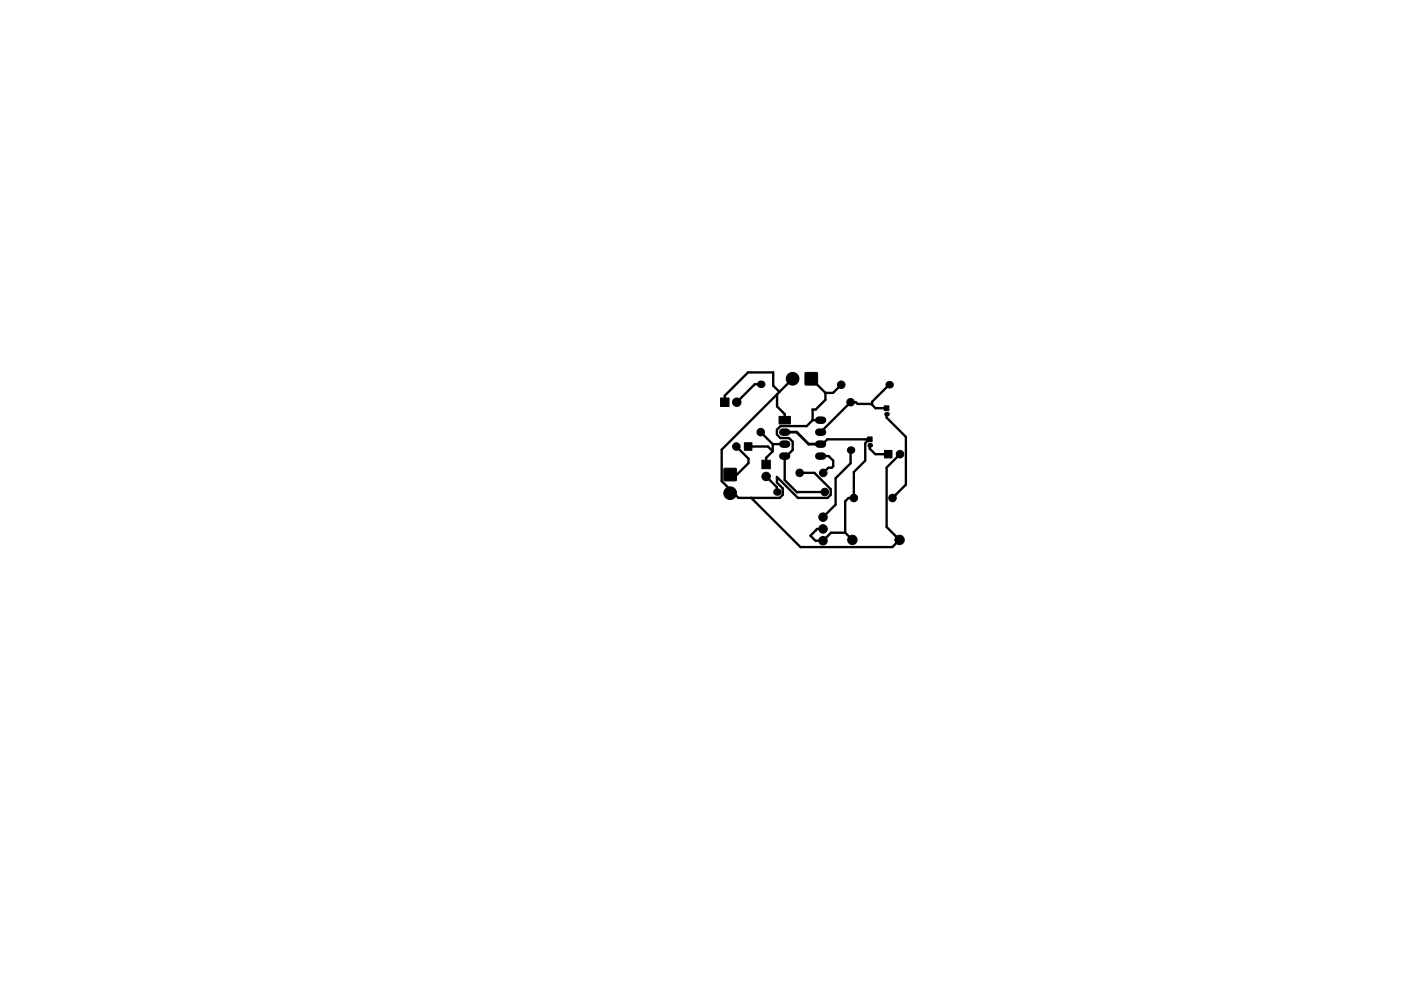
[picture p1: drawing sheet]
<svg xmlns="http://www.w3.org/2000/svg" width="297mm" height="210mm" viewBox="0 0 297 210" stroke-linecap="round" stroke-linejoin="round" font-family="sans-serif">
<path d="M166 96.8h.8M166 91.7h.8M166 94.2h.8M173.6 89.1h.8M173.6 96.8h.8M173.6 91.7h.8M173.6 94.2h.8" fill="none" stroke="#000" stroke-width="1.6"/>
<g fill="#000" stroke="#000" stroke-width=".21">
<path d="M170.7 79.1h2.6v2.5h-2.6zM152.8 84.4h1.8v1.8h-1.8zM153.5 99.4h2.6v2.6h-2.6zM157.8 93.9h1.6v1.6h-1.6zM161.5 97.6h1.8v1.8h-1.8zM165.2 88.3h2.4v1.6h-2.4zM183.9 92.7h1v1h-1zM187.5 86.1h1v1h-1zM187.5 95.6h1.6v1.6h-1.6z"/>
<circle cx="156.1" cy="94.7" r=".8"/>
<circle cx="156.2" cy="85.3" r=".9"/>
<circle cx="161.3" cy="91.7" r=".8"/>
<circle cx="168" cy="80.4" r="1.35"/>
<circle cx="178.4" cy="81.6" r=".8"/>
<circle cx="180.3" cy="85.3" r=".8"/>
<circle cx="190.8" cy="96.4" r=".8"/>
<circle cx="154.8" cy="104.6" r="1.35"/>
<circle cx="162.4" cy="101.1" r=".9"/>
<circle cx="169.5" cy="100.3" r=".8"/>
<circle cx="174.5" cy="109.7" r=".9"/>
<circle cx="174.5" cy="114.7" r=".9"/>
<circle cx="174.5" cy="112.2" r=".9"/>
<circle cx="174.5" cy="100.3" r=".8"/>
<circle cx="174.9" cy="104.4" r=".8"/>
<circle cx="180.7" cy="114.5" r="1"/>
<circle cx="181" cy="105.7" r=".8"/>
<circle cx="189.2" cy="105.7" r=".8"/>
<circle cx="190.7" cy="114.5" r="1"/>
</g>
<g fill="#000">
<circle cx="161.3" cy="81.5" r=".8"/>
<circle cx="180.3" cy="95.5" r=".8"/>
<circle cx="184.4" cy="94.5" r=".5"/>
<circle cx="188" cy="87.9" r=".5"/>
<circle cx="188.5" cy="81.6" r=".8"/>
<circle cx="164.7" cy="104.4" r=".8"/>
</g>
<g fill="none" stroke="#000" stroke-width=".5">
<path d="M156.1 94.7l2.6 2.6v1l-2.4 2.4h-1.5M158.6 94.7h4.2l1 1M161.3 91.7l2.5 2.5M161.3 81.5h-1.3l-3.8 3.8M163.8 94.2h2.6M163.8 94.2v1.5M163.8 95.7l-1.4 1.4v1.4M164.8 83.7v2.5l1.6 1.6v1.3h.7M165.3 83.1l-1.4-1.3v-2.8h-5.3l-4.9 4.9v1.4M168 80.4l-15 15v6.7l3.6 3.5h8.7l.7-.6v-1.4l-1.3-1.2v-1.2l4.5 4.4h6.3l.6-.6v-1.2l-3.4-3.5h-3.2M172 80.4l3 3M172.3 89.1l-1.3 1.3h-5.5l-.8 .8v1l.8 .7h1.8l.8 .8v1.8l-1.3 1.3h-.4v5l2.6 2.7"/>
<path d="M172.3 89.1h1.7M174 96.8h1.7l1 .9v1.2l-.4 .3h-.7l-1.1 1.1M175 83.4v1.4l-2 2.1h-.7v2.2M178.4 81.6l-1.8 1.8h-1.6M180.3 95.5v2.8l-3.1 3.2v5.6l-2.7 2.6M184.3 93.2l-.9 .8v3.7l-2.4 2.5v5.5h-1.1l-.7 .7v6.6M184.4 94.5v.7l1.2 1.2h2.7M184.4 93.2h-9l-1 1h-.4M188 87.9v.7l4.1 4.1v10.1l-2.9 2.9M188 86.6h-2.4l-.9-.9h-2.9l-.3-.4h-1.2l-6.3 6.4M188.5 81.6l-3.6 3.6v.7M190.8 96.4l-2.8 2.8v12.6l2.7 2.7-1.5 1.6h-19.5l-10.4-10.5"/>
<path d="M162.4 101.1l2.3 2.3v1M169.2 104.4h5.7M174.5 112.2h-1.3l-1.4 1.5 1.1 1h1.6l1.7-1.7h3M179.2 113l1.5 1.5"/>
</g>
<path d="M166.4 91.7h2.5l2.5 2.5h2.6" fill="none" stroke="#000" stroke-width=".6"/>
</svg>
